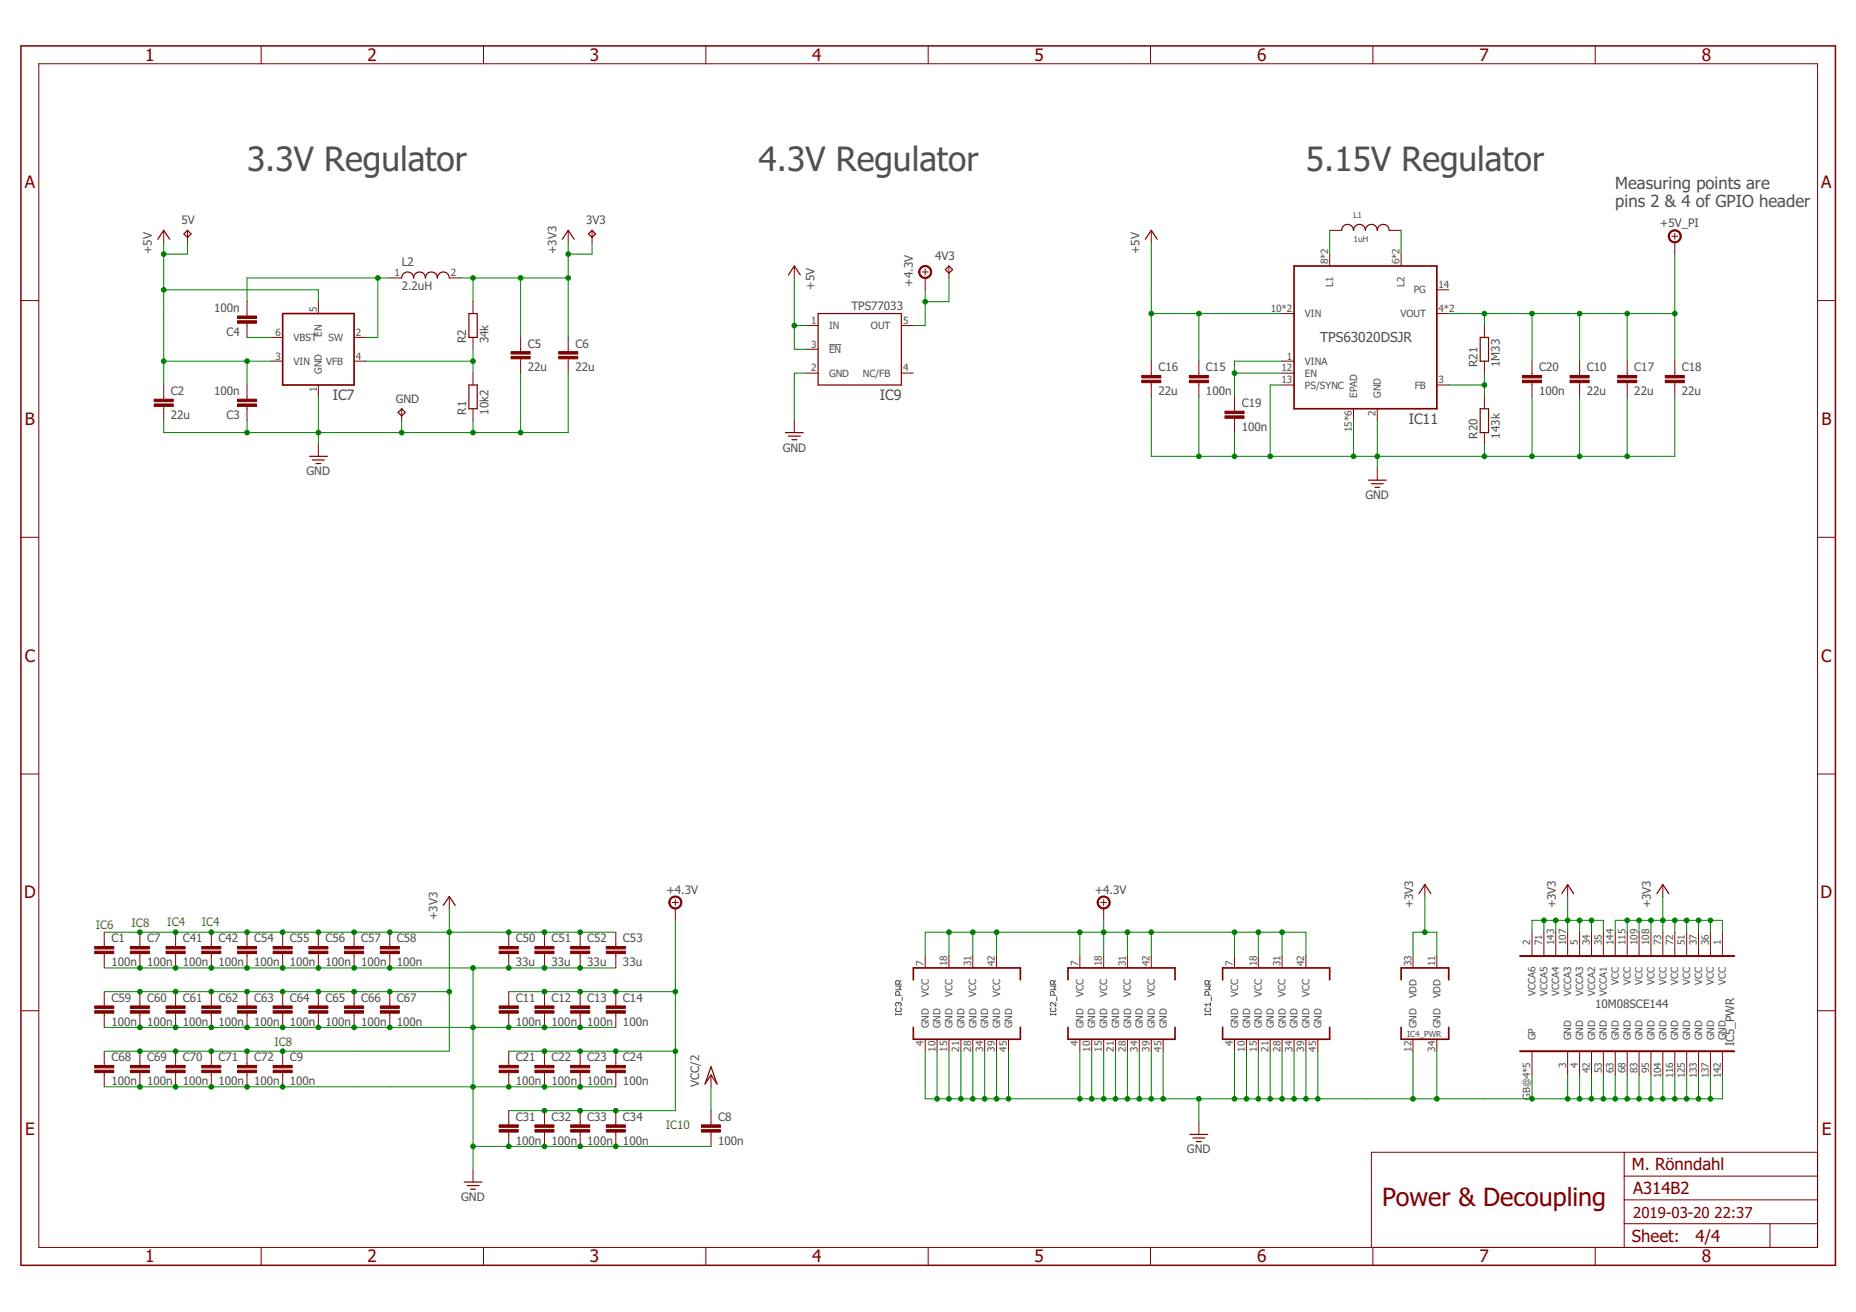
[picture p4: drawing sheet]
<svg xmlns="http://www.w3.org/2000/svg" width="420mm" height="297mm" viewBox="0 0 420 297" stroke-linecap="round" stroke-linejoin="round" font-family="sans-serif">
<defs><g id="words">
<g font-size="7.6" fill="#505050">
<text x="55.9" y="38.7">3.3V Regulator</text>
<text x="171.7" y="38.7">4.3V Regulator</text>
<text x="295.6" y="38.7">5.15V Regulator</text>
</g>
<text font-size="5.7" fill="#800000" x="312.9" y="273">Power &amp; Decoupling</text>
<g font-size="3.9" fill="#800000">
<text x="32.9" y="13.8">1</text>
<text x="83.2" y="13.8">2</text>
<text x="133.6" y="13.8">3</text>
<text x="183.9" y="13.8">4</text>
<text x="234.2" y="13.8">5</text>
<text x="284.6" y="13.8">6</text>
<text x="334.9" y="13.8">7</text>
<text x="385.2" y="13.8">8</text>
<text x="5.6" y="42.6">A</text>
<text x="412.3" y="42.6">A</text>
<text x="5.6" y="96.2">B</text>
<text x="412.3" y="96.2">B</text>
<text x="5.6" y="149.8">C</text>
<text x="412.3" y="149.8">C</text>
<text x="5.4" y="203.4">D</text>
<text x="412.2" y="203.4">D</text>
<text x="5.7" y="257">E</text>
<text x="412.4" y="257">E</text>
<text x="32.9" y="285.8">1</text>
<text x="83.2" y="285.8">2</text>
<text x="133.6" y="285.8">3</text>
<text x="183.9" y="285.8">4</text>
<text x="234.2" y="285.8">5</text>
<text x="284.6" y="285.8">6</text>
<text x="334.9" y="285.8">7</text>
<text x="385.2" y="285.8">8</text>
</g>
<g font-size="3.8" fill="#505050">
<text x="365.7" y="42.7">Measuring points are</text>
<text x="365.7" y="46.8">pins 2 &amp; 4 of GPIO header</text>
</g>
<g font-size="3.8" fill="#800000">
<text x="369.4" y="264.9">M. Rönndahl</text>
<text x="369.7" y="270.3">A314B2</text>
<text x="369.4" y="281.2">Sheet:</text>
<text x="383.8" y="281.1">4/4</text>
</g>
<g font-size="3.4" fill="#800000">
<text x="369.7" y="275.7">2019-03-20</text>
<text x="388.1" y="275.7">22:37</text>
</g>
<g font-size="3.3" fill="#505050">
<text x="75.3" y="90.7">IC7</text>
<text x="199.2" y="90.7">IC9</text>
<text x="318.9" y="96.1">IC11</text>
</g>
<text font-size="3.1" fill="#505050" x="298.8" y="77.5">TPS63020DSJR</text>
<g font-size="2.6" fill="#505050">
<text x="41.1" y="50.8">5V</text>
<text x="132.7" y="50.8">3V3</text>
<text x="375.8" y="51.5">+5V_PI</text>
<text x="34.4" y="57.5" transform="rotate(-90 34.4 57.5)">+5V</text>
<text x="125.9" y="57.5" transform="rotate(-90 125.9 57.5)">+3V3</text>
<text x="211.7" y="58.9">4V3</text>
<text x="257.9" y="57.5" transform="rotate(-90 257.9 57.5)">+5V</text>
<text x="90.9" y="65.6">2.2uH</text>
<text x="90.9" y="60.2">L2</text>
<text x="184.4" y="65.6" transform="rotate(-90 184.4 65.6)">+5V</text>
<text x="206.6" y="64.9" transform="rotate(-90 206.6 64.9)">+4.3V</text>
<text x="48.5" y="70.6">100n</text>
<text x="192.7" y="70.2">TPS77033</text>
<text x="51.3" y="76">C4</text>
<text x="105.5" y="77.7" transform="rotate(-90 105.5 77.7)">R2</text>
<text x="110.6" y="77.7" transform="rotate(-90 110.6 77.7)">34k</text>
<text x="119.5" y="78.7">C5</text>
<text x="130.3" y="78.7">C6</text>
<text x="334.4" y="83.1" transform="rotate(-90 334.4 83.1)">R21</text>
<text x="339.5" y="83.1" transform="rotate(-90 339.5 83.1)">1M33</text>
<text x="38.7" y="89.5">C2</text>
<text x="48.5" y="89.5">100n</text>
<text x="119.5" y="84.1">22u</text>
<text x="130.3" y="84.1">22u</text>
<text x="262.2" y="89.5">22u</text>
<text x="262.2" y="84.1">C16</text>
<text x="273" y="89.5">100n</text>
<text x="273" y="84.1">C15</text>
<text x="348.4" y="89.5">100n</text>
<text x="348.4" y="84.1">C20</text>
<text x="359.2" y="89.5">22u</text>
<text x="359.2" y="84.1">C10</text>
<text x="370" y="89.5">22u</text>
<text x="370" y="84.1">C17</text>
<text x="380.7" y="89.5">22u</text>
<text x="380.7" y="84.1">C18</text>
<text x="38.7" y="94.8">22u</text>
<text x="51.3" y="94.8">C3</text>
<text x="89.6" y="91.2">GND</text>
<text x="105.5" y="93.9" transform="rotate(-90 105.5 93.9)">R1</text>
<text x="110.6" y="93.9" transform="rotate(-90 110.6 93.9)">10k2</text>
<text x="281.1" y="92.1">C19</text>
<text x="281.1" y="97.5">100n</text>
<text x="334.4" y="99.3" transform="rotate(-90 334.4 99.3)">R20</text>
<text x="339.5" y="99.3" transform="rotate(-90 339.5 99.3)">143k</text>
<text x="69.4" y="107.6">GND</text>
<text x="177.2" y="102.2">GND</text>
<text x="309.1" y="113">GND</text>
<text x="150.9" y="202.3">+4.3V</text>
<text x="247.8" y="202.3">+4.3V</text>
<text x="99" y="208.4" transform="rotate(-90 99 208.4)">+3V3</text>
<text x="319.9" y="205.7" transform="rotate(-90 319.9 205.7)">+3V3</text>
<text x="352.2" y="205.7" transform="rotate(-90 352.2 205.7)">+3V3</text>
<text x="373.7" y="205.7" transform="rotate(-90 373.7 205.7)">+3V3</text>
<text x="25.2" y="213.3">C1</text>
<text x="33.3" y="213.3">C7</text>
<text x="41.4" y="213.3">C41</text>
<text x="49.5" y="213.3">C42</text>
<text x="57.5" y="213.3">C54</text>
<text x="65.6" y="213.3">C55</text>
<text x="73.7" y="213.3">C56</text>
<text x="81.8" y="213.3">C57</text>
<text x="89.9" y="213.3">C58</text>
<text x="116.8" y="213.3">C50</text>
<text x="124.9" y="213.3">C51</text>
<text x="132.9" y="213.3">C52</text>
<text x="141" y="213.3">C53</text>
<text x="25.2" y="218.7">100n</text>
<text x="33.3" y="218.7">100n</text>
<text x="41.4" y="218.7">100n</text>
<text x="49.5" y="218.7">100n</text>
<text x="57.5" y="218.7">100n</text>
<text x="65.6" y="218.7">100n</text>
<text x="73.7" y="218.7">100n</text>
<text x="81.8" y="218.7">100n</text>
<text x="89.9" y="218.7">100n</text>
<text x="116.8" y="218.7">33u</text>
<text x="124.9" y="218.7">33u</text>
<text x="132.9" y="218.7">33u</text>
<text x="141" y="218.7">33u</text>
<text x="25.2" y="226.8">C59</text>
<text x="33.3" y="226.8">C60</text>
<text x="41.4" y="226.8">C61</text>
<text x="49.5" y="226.8">C62</text>
<text x="57.5" y="226.8">C63</text>
<text x="65.6" y="226.8">C64</text>
<text x="73.7" y="226.8">C65</text>
<text x="81.8" y="226.8">C66</text>
<text x="89.9" y="226.8">C67</text>
<text x="116.8" y="226.8">C11</text>
<text x="124.9" y="226.8">C12</text>
<text x="132.9" y="226.8">C13</text>
<text x="141" y="226.8">C14</text>
<text x="25.2" y="232.2">100n</text>
<text x="33.3" y="232.2">100n</text>
<text x="41.4" y="232.2">100n</text>
<text x="49.5" y="232.2">100n</text>
<text x="57.5" y="232.2">100n</text>
<text x="65.6" y="232.2">100n</text>
<text x="73.7" y="232.2">100n</text>
<text x="81.8" y="232.2">100n</text>
<text x="89.9" y="232.2">100n</text>
<text x="116.8" y="232.2">100n</text>
<text x="124.9" y="232.2">100n</text>
<text x="132.9" y="232.2">100n</text>
<text x="141" y="232.2">100n</text>
<text x="361.1" y="228.3">10M08SCE144</text>
<text x="392.6" y="236.9" transform="rotate(-90 392.6 236.9)">IC5_PWR</text>
<text x="25.2" y="245.7">100n</text>
<text x="25.2" y="240.3">C68</text>
<text x="33.3" y="245.7">100n</text>
<text x="33.3" y="240.3">C69</text>
<text x="41.4" y="245.7">100n</text>
<text x="41.4" y="240.3">C70</text>
<text x="49.5" y="245.7">100n</text>
<text x="49.5" y="240.3">C71</text>
<text x="57.5" y="245.7">100n</text>
<text x="57.5" y="240.3">C72</text>
<text x="65.6" y="245.7">100n</text>
<text x="65.6" y="240.3">C9</text>
<text x="116.8" y="245.7">100n</text>
<text x="116.8" y="240.3">C21</text>
<text x="124.9" y="245.7">100n</text>
<text x="124.9" y="240.3">C22</text>
<text x="132.9" y="245.7">100n</text>
<text x="132.9" y="240.3">C23</text>
<text x="141" y="245.7">100n</text>
<text x="141" y="240.3">C24</text>
<text x="158.3" y="246.1" transform="rotate(-90 158.3 246.1)">VCC/2</text>
<text x="116.8" y="253.7">C31</text>
<text x="124.9" y="253.7">C32</text>
<text x="132.9" y="253.7">C33</text>
<text x="141" y="253.7">C34</text>
<text x="162.6" y="253.7">C8</text>
<text x="116.8" y="259.1">100n</text>
<text x="124.9" y="259.1">100n</text>
<text x="132.9" y="259.1">100n</text>
<text x="141" y="259.1">100n</text>
<text x="162.6" y="259.1">100n</text>
<text x="268.7" y="261.2">GND</text>
<text x="104.4" y="271.9">GND</text>
</g>
<g font-size="2.6" fill="#808000">
<text x="29.8" y="210">IC8</text>
<text x="37.9" y="209.7">IC4</text>
<text x="45.7" y="209.7">IC4</text>
<text x="21.7" y="210.2">IC6</text>
<text x="62.1" y="236.9">IC8</text>
<text x="150.7" y="255.5">IC10</text>
</g>
<g font-size="2.3" fill="#505050">
<text x="300.6" y="59.9" transform="rotate(-90 300.6 59.9)">8*2</text>
<text x="316.8" y="59.9" transform="rotate(-90 316.8 59.9)">6*2</text>
<text x="89.3" y="62.5">1</text>
<text x="102.1" y="62.5">2</text>
<text x="301.8" y="65.1" transform="rotate(-90 301.8 65.1)">L1</text>
<text x="318" y="65.1" transform="rotate(-90 318 65.1)">L2</text>
<text x="325.6" y="65.2">14</text>
<text x="71.7" y="70.6" transform="rotate(-90 71.7 70.6)">5</text>
<text x="287.7" y="70.6">10*2</text>
<text x="295.4" y="71.8">VIN</text>
<text x="317" y="71.8">VOUT</text>
<text x="320" y="66.4">PG</text>
<text x="325.6" y="70.6">4*2</text>
<text x="62.4" y="76">6</text>
<text x="66.5" y="77.2">VBST</text>
<text x="72.9" y="76.3" transform="rotate(-90 72.9 76.3)">EN</text>
<text x="74.4" y="77.2">SW</text>
<text x="80.5" y="76">2</text>
<text x="183.6" y="73.3">1</text>
<text x="187.7" y="74.5">IN</text>
<text x="197.2" y="74.5">OUT</text>
<text x="204.4" y="73.3">5</text>
<text x="62.4" y="81.4">3</text>
<text x="66.5" y="82.6">VIN</text>
<text x="73.8" y="82.6">VFB</text>
<text x="80.5" y="81.4">4</text>
<text x="183.6" y="78.7">3</text>
<text x="187.7" y="79.9">EN</text>
<text x="291.3" y="81.4">1</text>
<text x="295.4" y="82.6">VINA</text>
<text x="71.7" y="88.8" transform="rotate(-90 71.7 88.8)">1</text>
<text x="72.9" y="84.7" transform="rotate(-90 72.9 84.7)">GND</text>
<text x="183.6" y="84.1">2</text>
<text x="187.7" y="85.3">GND</text>
<text x="195.3" y="85.3">NC/FB</text>
<text x="204.4" y="84.1">4</text>
<text x="290.1" y="84.1">12</text>
<text x="290.1" y="86.8">13</text>
<text x="295.4" y="85.3">EN</text>
<text x="295.4" y="88">PS/SYNC</text>
<text x="320.3" y="88">FB</text>
<text x="325.6" y="86.8">3</text>
<text x="307.2" y="90.1" transform="rotate(-90 307.2 90.1)">EPAD</text>
<text x="311.4" y="94.2" transform="rotate(-90 311.4 94.2)">2</text>
<text x="312.6" y="90.1" transform="rotate(-90 312.6 90.1)">GND</text>
<text x="306" y="97.8" transform="rotate(-90 306 97.8)">15*6</text>
<text x="346.4" y="214" transform="rotate(-90 346.4 214)">2</text>
<text x="349.1" y="214" transform="rotate(-90 349.1 214)">71</text>
<text x="351.8" y="214" transform="rotate(-90 351.8 214)">143</text>
<text x="354.5" y="214" transform="rotate(-90 354.5 214)">107</text>
<text x="357.2" y="214" transform="rotate(-90 357.2 214)">5</text>
<text x="359.9" y="214" transform="rotate(-90 359.9 214)">34</text>
<text x="362.6" y="214" transform="rotate(-90 362.6 214)">35</text>
<text x="365.3" y="214" transform="rotate(-90 365.3 214)">144</text>
<text x="368" y="214" transform="rotate(-90 368 214)">115</text>
<text x="370.7" y="214" transform="rotate(-90 370.7 214)">109</text>
<text x="373.4" y="214" transform="rotate(-90 373.4 214)">108</text>
<text x="376.1" y="214" transform="rotate(-90 376.1 214)">73</text>
<text x="378.8" y="214" transform="rotate(-90 378.8 214)">72</text>
<text x="381.4" y="214" transform="rotate(-90 381.4 214)">51</text>
<text x="384.1" y="214" transform="rotate(-90 384.1 214)">37</text>
<text x="386.8" y="214" transform="rotate(-90 386.8 214)">36</text>
<text x="389.5" y="214" transform="rotate(-90 389.5 214)">1</text>
<text x="209.1" y="218.8" transform="rotate(-90 209.1 218.8)">7</text>
<text x="214.5" y="218.8" transform="rotate(-90 214.5 218.8)">18</text>
<text x="219.8" y="218.8" transform="rotate(-90 219.8 218.8)">31</text>
<text x="225.2" y="218.8" transform="rotate(-90 225.2 218.8)">42</text>
<text x="244.1" y="218.8" transform="rotate(-90 244.1 218.8)">7</text>
<text x="249.5" y="218.8" transform="rotate(-90 249.5 218.8)">18</text>
<text x="254.9" y="218.8" transform="rotate(-90 254.9 218.8)">31</text>
<text x="260.2" y="218.8" transform="rotate(-90 260.2 218.8)">42</text>
<text x="279.1" y="218.8" transform="rotate(-90 279.1 218.8)">7</text>
<text x="284.5" y="218.8" transform="rotate(-90 284.5 218.8)">18</text>
<text x="289.9" y="218.8" transform="rotate(-90 289.9 218.8)">31</text>
<text x="295.3" y="218.8" transform="rotate(-90 295.3 218.8)">42</text>
<text x="319.5" y="218.8" transform="rotate(-90 319.5 218.8)">33</text>
<text x="324.9" y="218.8" transform="rotate(-90 324.9 218.8)">11</text>
<text x="210.2" y="225.7" transform="rotate(-90 210.2 225.7)">VCC</text>
<text x="215.6" y="225.7" transform="rotate(-90 215.6 225.7)">VCC</text>
<text x="221" y="225.7" transform="rotate(-90 221 225.7)">VCC</text>
<text x="226.4" y="225.7" transform="rotate(-90 226.4 225.7)">VCC</text>
<text x="245.3" y="225.7" transform="rotate(-90 245.3 225.7)">VCC</text>
<text x="250.6" y="225.7" transform="rotate(-90 250.6 225.7)">VCC</text>
<text x="256" y="225.7" transform="rotate(-90 256 225.7)">VCC</text>
<text x="261.4" y="225.7" transform="rotate(-90 261.4 225.7)">VCC</text>
<text x="280.3" y="225.7" transform="rotate(-90 280.3 225.7)">VCC</text>
<text x="285.7" y="225.7" transform="rotate(-90 285.7 225.7)">VCC</text>
<text x="291" y="225.7" transform="rotate(-90 291 225.7)">VCC</text>
<text x="296.4" y="225.7" transform="rotate(-90 296.4 225.7)">VCC</text>
<text x="320.7" y="226.1" transform="rotate(-90 320.7 226.1)">VDD</text>
<text x="326.1" y="226.1" transform="rotate(-90 326.1 226.1)">VDD</text>
<text x="347.6" y="225.6" transform="rotate(-90 347.6 225.6)">VCCA6</text>
<text x="350.3" y="225.6" transform="rotate(-90 350.3 225.6)">VCCA5</text>
<text x="353" y="225.6" transform="rotate(-90 353 225.6)">VCCA4</text>
<text x="355.7" y="225.6" transform="rotate(-90 355.7 225.6)">VCCA3</text>
<text x="358.4" y="225.6" transform="rotate(-90 358.4 225.6)">VCCA3</text>
<text x="361.1" y="225.6" transform="rotate(-90 361.1 225.6)">VCCA2</text>
<text x="363.8" y="225.6" transform="rotate(-90 363.8 225.6)">VCCA1</text>
<text x="366.5" y="223" transform="rotate(-90 366.5 223)">VCC</text>
<text x="369.2" y="223" transform="rotate(-90 369.2 223)">VCC</text>
<text x="371.9" y="223" transform="rotate(-90 371.9 223)">VCC</text>
<text x="374.5" y="223" transform="rotate(-90 374.5 223)">VCC</text>
<text x="377.2" y="223" transform="rotate(-90 377.2 223)">VCC</text>
<text x="379.9" y="223" transform="rotate(-90 379.9 223)">VCC</text>
<text x="382.6" y="223" transform="rotate(-90 382.6 223)">VCC</text>
<text x="385.3" y="223" transform="rotate(-90 385.3 223)">VCC</text>
<text x="388" y="223" transform="rotate(-90 388 223)">VCC</text>
<text x="390.7" y="223" transform="rotate(-90 390.7 223)">VCC</text>
<text x="210.3" y="232.8" transform="rotate(-90 210.3 232.8)">GND</text>
<text x="212.9" y="232.8" transform="rotate(-90 212.9 232.8)">GND</text>
<text x="215.6" y="232.8" transform="rotate(-90 215.6 232.8)">GND</text>
<text x="218.3" y="232.8" transform="rotate(-90 218.3 232.8)">GND</text>
<text x="221" y="232.8" transform="rotate(-90 221 232.8)">GND</text>
<text x="223.7" y="232.8" transform="rotate(-90 223.7 232.8)">GND</text>
<text x="226.4" y="232.8" transform="rotate(-90 226.4 232.8)">GND</text>
<text x="229.1" y="232.8" transform="rotate(-90 229.1 232.8)">GND</text>
<text x="245.3" y="232.8" transform="rotate(-90 245.3 232.8)">GND</text>
<text x="248" y="232.8" transform="rotate(-90 248 232.8)">GND</text>
<text x="250.7" y="232.8" transform="rotate(-90 250.7 232.8)">GND</text>
<text x="253.3" y="232.8" transform="rotate(-90 253.3 232.8)">GND</text>
<text x="256" y="232.8" transform="rotate(-90 256 232.8)">GND</text>
<text x="258.7" y="232.8" transform="rotate(-90 258.7 232.8)">GND</text>
<text x="261.4" y="232.8" transform="rotate(-90 261.4 232.8)">GND</text>
<text x="264.1" y="232.8" transform="rotate(-90 264.1 232.8)">GND</text>
<text x="280.3" y="232.8" transform="rotate(-90 280.3 232.8)">GND</text>
<text x="283" y="232.8" transform="rotate(-90 283 232.8)">GND</text>
<text x="285.7" y="232.8" transform="rotate(-90 285.7 232.8)">GND</text>
<text x="288.4" y="232.8" transform="rotate(-90 288.4 232.8)">GND</text>
<text x="291.1" y="232.8" transform="rotate(-90 291.1 232.8)">GND</text>
<text x="293.7" y="232.8" transform="rotate(-90 293.7 232.8)">GND</text>
<text x="296.4" y="232.8" transform="rotate(-90 296.4 232.8)">GND</text>
<text x="299.1" y="232.8" transform="rotate(-90 299.1 232.8)">GND</text>
<text x="320.7" y="232.8" transform="rotate(-90 320.7 232.8)">GND</text>
<text x="326.1" y="232.8" transform="rotate(-90 326.1 232.8)">GND</text>
<text x="209.1" y="236.9" transform="rotate(-90 209.1 236.9)">4</text>
<text x="211.8" y="238.1" transform="rotate(-90 211.8 238.1)">10</text>
<text x="214.5" y="238.1" transform="rotate(-90 214.5 238.1)">15</text>
<text x="217.1" y="238.1" transform="rotate(-90 217.1 238.1)">21</text>
<text x="219.8" y="238.1" transform="rotate(-90 219.8 238.1)">28</text>
<text x="222.5" y="238.1" transform="rotate(-90 222.5 238.1)">34</text>
<text x="225.2" y="238.1" transform="rotate(-90 225.2 238.1)">39</text>
<text x="227.9" y="238.1" transform="rotate(-90 227.9 238.1)">45</text>
<text x="244.1" y="236.9" transform="rotate(-90 244.1 236.9)">4</text>
<text x="246.8" y="238.1" transform="rotate(-90 246.8 238.1)">10</text>
<text x="249.5" y="238.1" transform="rotate(-90 249.5 238.1)">15</text>
<text x="252.2" y="238.1" transform="rotate(-90 252.2 238.1)">21</text>
<text x="254.9" y="238.1" transform="rotate(-90 254.9 238.1)">28</text>
<text x="257.5" y="238.1" transform="rotate(-90 257.5 238.1)">34</text>
<text x="260.2" y="238.1" transform="rotate(-90 260.2 238.1)">39</text>
<text x="262.9" y="238.1" transform="rotate(-90 262.9 238.1)">45</text>
<text x="279.1" y="236.9" transform="rotate(-90 279.1 236.9)">4</text>
<text x="281.8" y="238.1" transform="rotate(-90 281.8 238.1)">10</text>
<text x="284.5" y="238.1" transform="rotate(-90 284.5 238.1)">15</text>
<text x="287.2" y="238.1" transform="rotate(-90 287.2 238.1)">21</text>
<text x="289.9" y="238.1" transform="rotate(-90 289.9 238.1)">28</text>
<text x="292.6" y="238.1" transform="rotate(-90 292.6 238.1)">34</text>
<text x="295.3" y="238.1" transform="rotate(-90 295.3 238.1)">39</text>
<text x="297.9" y="238.1" transform="rotate(-90 297.9 238.1)">45</text>
<text x="319.5" y="238.1" transform="rotate(-90 319.5 238.1)">12</text>
<text x="324.9" y="238.1" transform="rotate(-90 324.9 238.1)">34</text>
<text x="347.6" y="235.5" transform="rotate(-90 347.6 235.5)">GP</text>
<text x="355.7" y="235.5" transform="rotate(-90 355.7 235.5)">GND</text>
<text x="358.4" y="235.5" transform="rotate(-90 358.4 235.5)">GND</text>
<text x="361.1" y="235.5" transform="rotate(-90 361.1 235.5)">GND</text>
<text x="363.8" y="235.5" transform="rotate(-90 363.8 235.5)">GND</text>
<text x="366.5" y="235.5" transform="rotate(-90 366.5 235.5)">GND</text>
<text x="369.2" y="235.5" transform="rotate(-90 369.2 235.5)">GND</text>
<text x="371.9" y="235.5" transform="rotate(-90 371.9 235.5)">GND</text>
<text x="374.6" y="235.5" transform="rotate(-90 374.6 235.5)">GND</text>
<text x="377.2" y="235.5" transform="rotate(-90 377.2 235.5)">GND</text>
<text x="379.9" y="235.5" transform="rotate(-90 379.9 235.5)">GND</text>
<text x="382.6" y="235.5" transform="rotate(-90 382.6 235.5)">GND</text>
<text x="385.3" y="235.5" transform="rotate(-90 385.3 235.5)">GND</text>
<text x="388" y="235.5" transform="rotate(-90 388 235.5)">GND</text>
<text x="390.7" y="235.5" transform="rotate(-90 390.7 235.5)">GND</text>
<text x="354.5" y="241.7" transform="rotate(-90 354.5 241.7)">3</text>
<text x="357.2" y="241.7" transform="rotate(-90 357.2 241.7)">4</text>
<text x="359.9" y="242.9" transform="rotate(-90 359.9 242.9)">42</text>
<text x="362.6" y="242.9" transform="rotate(-90 362.6 242.9)">53</text>
<text x="365.3" y="242.9" transform="rotate(-90 365.3 242.9)">63</text>
<text x="368" y="242.9" transform="rotate(-90 368 242.9)">68</text>
<text x="370.7" y="242.9" transform="rotate(-90 370.7 242.9)">83</text>
<text x="373.4" y="242.9" transform="rotate(-90 373.4 242.9)">95</text>
<text x="376.1" y="244.2" transform="rotate(-90 376.1 244.2)">104</text>
<text x="378.8" y="244.2" transform="rotate(-90 378.8 244.2)">116</text>
<text x="381.4" y="244.2" transform="rotate(-90 381.4 244.2)">125</text>
<text x="384.1" y="244.2" transform="rotate(-90 384.1 244.2)">133</text>
<text x="386.8" y="244.2" transform="rotate(-90 386.8 244.2)">137</text>
<text x="389.5" y="244.2" transform="rotate(-90 389.5 244.2)">142</text>
<text x="346.4" y="249" transform="rotate(-90 346.4 249)">GB@4*5</text>
</g>
<g font-size="1.9" fill="#505050">
<text x="306.4" y="49.5">L1</text>
<text x="306.4" y="54.8">1uH</text>
<text x="318.5" y="234.8">IC4_PWR</text>
</g>
</g></defs>
<g fill="none" stroke="#505050" stroke-width=".23">
<path d="M187.7 78h2.8M202.8 229.7h1.2M202.8 223.2h1.2l-.4 .4 .4 .5h-1.2M202.8 229.4v.4M203 228.2l-.2 .2v.4l.2 .2h.8l.2-.2v-.4l-.2-.2M203.4 227.2l-.2-.2-.4 .2v.4l.2 .2M203.4 227.2l.2-.2 .4 .2v.4l-.2 .2M203.4 227.2v.2M203.6 225.3v-.6l-.2-.2h-.4l-.2 .2v.6h1.2M203.6 222.8v-.6l-.2-.2h-.4l-.2 .2v.6h1.2M204 229.4v.4M204 222l-.4 .4"/>
<path d="M204.2 225.7v.8M237.8 229.7h1.2M237.8 223.2h1.2l-.4 .4 .4 .5h-1.2M237.8 229.4v.4M238 228.2l-.2 .2v.4l.2 .2h.8l.2-.2v-.4l-.2-.2M238.6 225.3v-.6l-.2-.2h-.4l-.2 .2v.6h1.2M238.6 222.8v-.6l-.2-.2h-.4l-.2 .2v.6h1.2M239 227v.8l-.8-.8-.4 .2v.4l.2 .2M239 229.4v.4M239 222l-.4 .4M239.2 225.7v.8M272.8 229.7h1.2"/>
<path d="M272.8 229.4v.4M272.8 223.2h1.2l-.4 .4 .4 .5h-1.2M273 228.2l-.2 .2v.4l.2 .2h.8l.2-.2v-.4l-.2-.2M273.6 222.8v-.6l-.2-.2h-.4l-.2 .2v.6h1.2M273.6 225.3v-.6l-.2-.2h-.4l-.2 .2v.6h1.2M274 227v.8M274 229.4v.4M274 227.4h-1.2l.4 .4M274 222l-.4 .4M274.2 225.7v.8"/>
</g>
<g fill="none" stroke="#800000" stroke-width=".28">
<path d="M35.7 54.2l1.4-2 1.3 2M41.6 53l.8-.8 .9 .8-.9 .8zM127.3 54.2l1.3-2 1.4 2M133.2 53l.8-.8 .8 .8-.8 .8zM259.3 54.2l1.3-2 1.4 2M303.7 52.2a1.34 1.34 0 0 1 1.4-1.4 1.34 1.34 0 0 1 1.3 1.4 1.34 1.34 0 0 1 1.4-1.4 1.34 1.34 0 0 1 1.3 1.4 1.34 1.34 0 0 1 1.3-1.4 1.34 1.34 0 0 1 1.4 1.4 1.35 1.35 0 0 1 1.3-1.4 1.35 1.35 0 0 1 1.4 1.4M90.9 62.9a1.34 1.34 0 0 1 1.4-1.3 1.34 1.34 0 0 1 1.3 1.3 1.34 1.34 0 0 1 1.4-1.3 1.34 1.34 0 0 1 1.3 1.3 1.35 1.35 0 0 1 1.4-1.3 1.35 1.35 0 0 1 1.3 1.3 1.34 1.34 0 0 1 1.4-1.3 1.34 1.34 0 0 1 1.3 1.3M106.2 71h1.8v5.4h-1.8zM178.5 62.3l1.3-2.1 1.4 2.1M185.2 71h18.8v16.2h-18.8zM214.8 60.2l.8 .8-.8 .8-.8-.8zM335.1 76.4h1.9v5.4h-1.9z"/>
<path d="M90.9 92.5l.8 .9-.8 .8-.8-.8zM106.2 87.2h1.8v5.3h-1.8zM177.8 97.9h4M178.5 98.7h2.7M179.3 99.5h1.1M335.1 92.5h1.9v5.4h-1.9zM70.1 103.3h4M70.7 104.1h2.7M71.5 104.9h1.1M309.8 108.7h4M310.5 109.5h2.6M311.3 110.3h1"/>
<path d="M100.4 205l1.3-2 1.4 2M321.2 202.3l1.4-2 1.3 2M353.5 202.3l1.4-2 1.3 2M375.1 202.3l1.3-2 1.4 2M161 241.5l1.3 3.9-1.3-2-1.4 2zM269.4 256.8h4M270 257.6h2.7M270.8 258.5h1.1M105.1 267.6h4M105.7 268.4h2.7M106.6 269.2h1"/>
</g>
<g fill="none" stroke="#800000" stroke-width=".23">
<path d="M8.8 14.4h402.7v268h-402.7zM59.1 10.4v4M109.5 10.4v4M159.8 10.4v4M210.1 10.4v4M260.5 10.4v4M310.8 10.4v4M361.1 10.4v4M37.1 52.2v2.6M42.4 52.2v2.6M128.6 52.2v2.6M134 52.2v2.6"/>
<path d="M260.6 52.2v2.6M301 52.2h2.7M301 57.5v2.7M314.5 52.2h2.7M317.2 57.5v2.7M378.5 53.5h1.3M379.1 52.8v1.4M379.1 54.8v2.7M4.7 68.1h4.1M55.9 68.3v3.2M55.9 73.2v3.2M61.3 76.4h2.7"/>
<path d="M72.1 68.3v2.7M80.2 76.4h2.6M88.2 62.9h2.7M101.7 62.9h2.7M107.1 68.3v2.7M107.1 76.4v2.7M117.9 76.4v3.2M128.6 76.4v3.2M179.8 60.2v2.7M182.5 73.7h2.7M182.5 79.1h2.7M204 73.7h2.8"/>
<path d="M208.8 61.6h1.3M209.4 60.9v1.4M209.4 62.9v2.7M214.8 60.2v2.7M290.2 71h2.7M325.3 71h2.7M325.3 65.6h2.7M336 73.7v2.7M411.5 68.1h4M37.1 87.2v3.2M37.1 92v3.2M55.9 87.2v3.2"/>
<path d="M55.9 92v3.2M61.3 81.8h2.7M72.1 87.2v2.7M80.2 81.8h2.6M90.9 92.5v2.7M107.1 84.5v2.7M107.1 92.5v2.7M117.9 81.2v3.3M128.6 81.2v3.3M179.8 95.2v2.7M182.5 84.5h2.7M204 84.5h2.8"/>
<path d="M260.6 81.8v3.2M260.6 86.6v3.3M271.4 81.8v3.2M271.4 86.6v3.3M279.5 89.9v3.2M279.5 94.7v3.2M290.2 81.8h2.7M290.2 84.5h2.7M290.2 87.2h2.7M306.4 92.5v2.7M311.8 92.5v2.7M325.3 87.2h2.7"/>
<path d="M336 81.8v2.7M336 89.9v2.6M336 97.9v2.7M346.8 81.8v3.2M346.8 86.6v3.3M357.6 81.8v3.2M357.6 86.6v3.3M368.4 81.8v3.2M368.4 86.6v3.3M379.1 81.8v3.2M379.1 86.6v3.3M72.1 100.6v2.7"/>
<path d="M311.8 106v2.7M4.7 121.6h4.1M411.5 121.6h4M4.7 175.2h4.1M411.5 175.2h4M23.6 211.1v3.2M23.6 215.9v3.2M31.7 211.1v3.2M31.7 215.9v3.2M39.8 211.1v3.2M39.8 215.9v3.2M47.8 211.1v3.2"/>
<path d="M47.8 215.9v3.2M55.9 211.1v3.2M55.9 215.9v3.2M64 211.1v3.2M64 215.9v3.2M72.1 211.1v3.2M72.1 215.9v3.2M80.2 211.1v3.2M80.2 215.9v3.2M88.2 211.1v3.2M88.2 215.9v3.2M101.7 203v2.7"/>
<path d="M115.2 211.1v3.2M115.2 215.9v3.2M123.3 211.1v3.2M123.3 215.9v3.2M131.3 211.1v3.2M131.3 215.9v3.2M139.4 211.1v3.2M139.4 215.9v3.2M152.2 204.3h1.4M152.9 203.6v1.4M152.9 205.7v2.7M209.4 216.5v2.6"/>
<path d="M214.8 216.5v2.6M220.2 216.5v2.6M225.6 216.5v2.6M244.5 216.5v2.6M249.2 204.3h1.3M249.9 203.6v1.4M249.9 205.7v2.7M249.9 216.5v2.6M255.2 216.5v2.6M260.6 216.5v2.6M279.5 216.5v2.6M284.9 216.5v2.6"/>
<path d="M290.2 216.5v2.6M295.6 216.5v2.6M319.9 216.5v2.6M322.6 200.3v2.7M325.3 216.5v2.6M346.8 211.1v5.4M349.5 211.1v5.4M352.2 211.1v5.4M354.9 200.3v2.7M354.9 211.1v5.4M357.6 211.1v5.4M360.3 211.1v5.4"/>
<path d="M363 211.1v5.4M365.7 211.1v5.4M368.4 211.1v5.4M371.1 211.1v5.4M373.7 211.1v5.4M376.4 200.3v2.7M376.4 211.1v5.4M379.1 211.1v5.4M381.8 211.1v5.4M384.5 211.1v5.4M387.2 211.1v5.4M389.9 211.1v5.4"/>
<path d="M4.7 228.8h4.1M23.6 224.5v3.3M23.6 229.4v3.2M23.6 238v3.2M31.7 224.5v3.3M31.7 229.4v3.2M31.7 238v3.2M39.8 224.5v3.3M39.8 229.4v3.2M39.8 238v3.2M47.8 224.5v3.3M47.8 229.4v3.2"/>
<path d="M47.8 238v3.2M55.9 224.5v3.3M55.9 229.4v3.2M55.9 238v3.2M64 224.5v3.3M64 229.4v3.2M64 238v3.2M72.1 224.5v3.3M72.1 229.4v3.2M80.2 224.5v3.3M80.2 229.4v3.2M88.2 224.5v3.3"/>
<path d="M88.2 229.4v3.2M115.2 224.5v3.3M115.2 229.4v3.2M115.2 238v3.2M123.3 224.5v3.3M123.3 229.4v3.2M123.3 238v3.2M131.3 224.5v3.3M131.3 229.4v3.2M131.3 238v3.2M139.4 224.5v3.3M139.4 229.4v3.2"/>
<path d="M139.4 238v3.2M209.4 235.3v2.7M212.1 235.3v2.7M214.8 235.3v2.7M217.5 235.3v2.7M220.2 235.3v2.7M222.9 235.3v2.7M225.6 235.3v2.7M228.3 235.3v2.7M244.5 235.3v2.7M247.1 235.3v2.7M249.9 235.3v2.7"/>
<path d="M252.5 235.3v2.7M255.2 235.3v2.7M257.9 235.3v2.7M260.6 235.3v2.7M263.3 235.3v2.7M279.5 235.3v2.7M282.2 235.3v2.7M284.9 235.3v2.7M287.5 235.3v2.7M290.2 235.3v2.7M292.9 235.3v2.7M295.6 235.3v2.7"/>
<path d="M298.3 235.3v2.7M319.9 235.3v2.7M325.3 235.3v2.7M346.8 238v5.4M354.9 238v5.4M357.6 238v5.4M360.3 238v5.4M363 238v5.4M365.7 238v5.4M368.4 238v5.4M371.1 238v5.4M373.7 238v5.4"/>
<path d="M376.4 238v5.4M379.1 238v5.4M381.8 238v5.4M384.5 238v5.4M387.2 238v5.4M389.9 238v5.4M411.5 228.8h4M23.6 242.8v3.3M31.7 242.8v3.3M39.8 242.8v3.3M47.8 242.8v3.3M55.9 242.8v3.3"/>
<path d="M64 242.8v3.3M115.2 242.8v3.3M115.2 251.5v3.2M115.2 256.3v3.2M123.3 242.8v3.3M123.3 251.5v3.2M123.3 256.3v3.2M131.3 242.8v3.3M131.3 251.5v3.2M131.3 256.3v3.2M139.4 242.8v3.3M139.4 251.5v3.2"/>
<path d="M139.4 256.3v3.2M161 243.4v2.7M161 251.5v3.2M161 256.3v3.2M271.4 254.1v2.7M107.1 264.9v2.7M367.7 277.1h43.8M367.7 260.9v21.5M367.7 271.7h43.8M367.7 266.3h43.8M400.7 277.1v5.3M411.5 260.9h-101v21.5"/>
<path d="M59.1 282.4v4.1M109.5 282.4v4.1M159.8 282.4v4.1M210.1 282.4v4.1M260.5 282.4v4.1M310.8 282.4v4.1M361.1 282.4v4.1"/>
</g>
<g fill="#800000" stroke="#800000" stroke-width=".23">
<path d="M248.7 203.3a1.48 1.48 0 0 1 2.4 .2 1.48 1.48 0 0 1-.8 2.2 1.48 1.48 0 0 1-1.9-1.4h.2a1.21 1.21 0 0 1 1.7-1.1 1.21 1.21 0 0 1 .3 2 1.21 1.21 0 0 1-1.9-.6l-.1-.3h-.2z" fill-rule="evenodd"/>
<path d="M208.3 60.6a1.48 1.48 0 0 1 2.4 .2 1.48 1.48 0 0 1-.9 2.2 1.48 1.48 0 0 1-1.8-1.4h.2a1.22 1.22 0 0 1 1.8-1 1.22 1.22 0 0 1 .2 2 1.22 1.22 0 0 1-1.9-.7l-.1-.3h-.2z" fill-rule="evenodd"/>
<path d="M151.8 203.3a1.48 1.48 0 0 1 2.3 .2 1.48 1.48 0 0 1-.8 2.2 1.48 1.48 0 0 1-1.9-1.4h.3a1.21 1.21 0 0 1 1.7-1.1 1.21 1.21 0 0 1 .3 2 1.21 1.21 0 0 1-2-.6v-.3h-.3z" fill-rule="evenodd"/>
<path d="M378 52.5a1.48 1.48 0 0 1 2.4 .2 1.48 1.48 0 0 1-.8 2.2 1.48 1.48 0 0 1-1.9-1.4h.2a1.21 1.21 0 0 1 1.7-1.1 1.21 1.21 0 0 1 .3 2 1.21 1.21 0 0 1-1.9-.6l-.1-.3h-.2z" fill-rule="evenodd"/>
</g>
<path d="M64 71v5.4M64.1 71h16.1v16.2h-16.2v-10.7M292.9 60.2h32.4v32.3h-32.4zM206.8 221.8v-2.7h24.2v2.7M206.8 232.6v2.7h24.2v-2.7M241.8 221.8v-2.7h24.2v2.7M241.8 232.6v2.7h24.2v-2.7M276.8 221.8v-2.7h24.2v2.7M276.8 232.6v2.7h24.2v-2.7M317.2 221.8v-2.7h10.8v2.7M317.2 232.6v2.7h10.8v-2.7" fill="none" stroke="#800000" stroke-width=".38"/>
<g fill="#800000" stroke="#800000" stroke-width=".23">
<path d="M53.8 71.5h4.3v.6h-4.3z"/>
<path d="M53.8 72.6h4.3v.6h-4.3z"/>
<path d="M53.8 90.4h4.3v.5h-4.3z"/>
<path d="M53.8 91.5h4.3v.5h-4.3z"/>
<path d="M34.9 91.5h4.3v.5h-4.3z"/>
<path d="M34.9 90.4h4.3v.5h-4.3z"/>
<path d="M115.7 80.7h4.3v.5h-4.3z"/>
<path d="M115.7 79.6h4.3v.6h-4.3z"/>
<path d="M126.5 80.7h4.3v.5h-4.3z"/>
<path d="M126.5 79.6h4.3v.6h-4.3z"/>
<path d="M113 228.8h4.3v.6h-4.3z"/>
<path d="M113 227.8h4.3v.5h-4.3z"/>
<path d="M121.1 228.8h4.3v.6h-4.3z"/>
<path d="M121.1 227.8h4.3v.5h-4.3z"/>
<path d="M129.2 228.8h4.3v.6h-4.3z"/>
<path d="M129.2 227.8h4.3v.5h-4.3z"/>
<path d="M137.2 228.8h4.4v.6h-4.4z"/>
<path d="M137.2 227.8h4.4v.5h-4.4z"/>
<path d="M61.8 215.3h4.3v.6h-4.3z"/>
<path d="M61.8 214.3h4.3v.5h-4.3z"/>
<path d="M69.9 215.3h4.3v.6h-4.3z"/>
<path d="M69.9 214.3h4.3v.5h-4.3z"/>
<path d="M113 242.3h4.3v.5h-4.3z"/>
<path d="M113 241.2h4.3v.6h-4.3z"/>
<path d="M121.1 242.3h4.3v.5h-4.3z"/>
<path d="M121.1 241.2h4.3v.6h-4.3z"/>
<path d="M78 215.3h4.3v.6h-4.3z"/>
<path d="M78 214.3h4.3v.5h-4.3z"/>
<path d="M86.1 215.3h4.3v.6h-4.3z"/>
<path d="M86.1 214.3h4.3v.5h-4.3z"/>
<path d="M37.6 215.3h4.3v.6h-4.3z"/>
<path d="M37.6 214.3h4.3v.5h-4.3z"/>
<path d="M21.4 228.8h4.4v.6h-4.4z"/>
<path d="M21.4 227.8h4.4v.5h-4.4z"/>
<path d="M29.5 228.8h4.3v.6h-4.3z"/>
<path d="M29.5 227.8h4.3v.5h-4.3z"/>
<path d="M37.6 228.8h4.3v.6h-4.3z"/>
<path d="M37.6 227.8h4.3v.5h-4.3z"/>
<path d="M45.7 228.8h4.3v.6h-4.3z"/>
<path d="M45.7 227.8h4.3v.5h-4.3z"/>
<path d="M53.8 228.8h4.3v.6h-4.3z"/>
<path d="M53.8 227.8h4.3v.5h-4.3z"/>
<path d="M61.8 228.8h4.3v.6h-4.3z"/>
<path d="M61.8 227.8h4.3v.5h-4.3z"/>
<path d="M69.9 228.8h4.3v.6h-4.3z"/>
<path d="M69.9 227.8h4.3v.5h-4.3z"/>
<path d="M78 228.8h4.3v.6h-4.3z"/>
<path d="M78 227.8h4.3v.5h-4.3z"/>
<path d="M86.1 228.8h4.3v.6h-4.3z"/>
<path d="M86.1 227.8h4.3v.5h-4.3z"/>
<path d="M21.4 242.3h4.4v.5h-4.4z"/>
<path d="M21.4 241.2h4.4v.6h-4.4z"/>
<path d="M29.5 242.3h4.3v.5h-4.3z"/>
<path d="M29.5 241.2h4.3v.6h-4.3z"/>
<path d="M37.6 242.3h4.3v.5h-4.3z"/>
<path d="M37.6 241.2h4.3v.6h-4.3z"/>
<path d="M45.7 242.3h4.3v.5h-4.3z"/>
<path d="M45.7 241.2h4.3v.6h-4.3z"/>
<path d="M53.8 242.3h4.3v.5h-4.3z"/>
<path d="M53.8 241.2h4.3v.6h-4.3z"/>
<path d="M129.2 242.3h4.3v.5h-4.3z"/>
<path d="M129.2 241.2h4.3v.6h-4.3z"/>
<path d="M137.2 242.3h4.4v.5h-4.4z"/>
<path d="M137.2 241.2h4.4v.6h-4.4z"/>
<path d="M113 255.8h4.3v.5h-4.3z"/>
<path d="M113 254.7h4.3v.5h-4.3z"/>
<path d="M45.7 215.3h4.3v.6h-4.3z"/>
<path d="M45.7 214.3h4.3v.5h-4.3z"/>
<path d="M53.8 215.3h4.3v.6h-4.3z"/>
<path d="M53.8 214.3h4.3v.5h-4.3z"/>
<path d="M113 215.3h4.3v.6h-4.3z"/>
<path d="M113 214.3h4.3v.5h-4.3z"/>
<path d="M121.1 215.3h4.3v.6h-4.3z"/>
<path d="M121.1 214.3h4.3v.5h-4.3z"/>
<path d="M129.2 215.3h4.3v.6h-4.3z"/>
<path d="M129.2 214.3h4.3v.5h-4.3z"/>
<path d="M137.2 215.3h4.4v.6h-4.4z"/>
<path d="M137.2 214.3h4.4v.5h-4.4z"/>
<path d="M121.1 255.8h4.3v.5h-4.3z"/>
<path d="M121.1 254.7h4.3v.5h-4.3z"/>
<path d="M129.2 255.8h4.3v.5h-4.3z"/>
<path d="M129.2 254.7h4.3v.5h-4.3z"/>
<path d="M137.2 255.8h4.4v.5h-4.4z"/>
<path d="M137.2 254.7h4.4v.5h-4.4z"/>
<path d="M21.4 215.3h4.4v.6h-4.4z"/>
<path d="M21.4 214.3h4.4v.5h-4.4z"/>
<path d="M29.5 215.3h4.3v.6h-4.3z"/>
<path d="M29.5 214.3h4.3v.5h-4.3z"/>
<path d="M158.8 255.8h4.3v.5h-4.3z"/>
<path d="M158.8 254.7h4.3v.5h-4.3z"/>
<path d="M61.8 242.3h4.3v.5h-4.3z"/>
<path d="M61.8 241.2h4.3v.6h-4.3z"/>
<path d="M269.2 85h4.4v.6h-4.4z"/>
<path d="M269.2 86.1h4.4v.5h-4.4z"/>
<path d="M258.5 86.1h4.3v.5h-4.3z"/>
<path d="M258.5 85h4.3v.6h-4.3z"/>
<path d="M355.4 86.1h4.3v.5h-4.3z"/>
<path d="M355.4 85h4.3v.6h-4.3z"/>
<path d="M366.2 86.1h4.3v.5h-4.3z"/>
<path d="M366.2 85h4.3v.6h-4.3z"/>
<path d="M377 86.1h4.3v.5h-4.3z"/>
<path d="M377 85h4.3v.6h-4.3z"/>
<path d="M277.3 93.1h4.3v.5h-4.3z"/>
<path d="M277.3 94.1h4.3v.6h-4.3z"/>
<path d="M344.7 85h4.3v.6h-4.3z"/>
<path d="M344.7 86.1h4.3v.5h-4.3z"/>
</g>
<path d="M344.1 216.5h48.5M344.1 238h48.5" fill="none" stroke="#800000" stroke-width=".44"/>
<path d="M4.7 10.4h410.8v276.1h-410.8z" fill="none" stroke="#800000" stroke-width=".34"/>
<g fill="none" stroke="#008000" stroke-width=".23">
<path d="M37.1 54.8v32.4M42.4 54.8v2.7h-5.3M128.6 54.8v21.6M134 54.8v2.7h-5.4M260.6 54.8v27M301 52.2v5.3M317.2 52.2v5.3M379.1 57.5v24.3M37.1 65.6h35v2.7M55.9 76.4h5.4M85.5 62.9v13.5h-2.7M88.2 62.9h-32.3v5.4"/>
<path d="M104.4 62.9h24.2M107.1 62.9v5.4M107.1 79.1v5.4M117.9 62.9v13.5M179.8 62.9v16.2h2.7M179.8 73.7h2.7M209.4 65.6v8.1h-2.6M214.8 62.9v5.4h-5.4M260.6 71h29.6M271.4 71v10.8M328 71h51.1M336 71v2.7"/>
<path d="M346.8 71v10.8M357.6 71v10.8M368.4 71v10.8M37.1 81.8h24.2M55.9 81.8v5.4M55.9 95.2v2.7M72.1 89.9v10.7M82.8 81.8h24.3M90.9 95.2v2.7M107.1 95.2v2.7M117.9 84.5v13.4M128.6 84.5v13.4h-91.5v-2.7"/>
<path d="M182.5 84.5h-2.7v10.7M260.6 89.9v13.4h118.5v-13.4M271.4 89.9v13.4M279.5 97.9v5.4M279.5 84.5h10.7M290.2 81.8h-10.7v8.1M290.2 87.2h-2.7v16.1M306.4 95.2v8.1M311.8 95.2v10.8M328 87.2h8M336 84.5v5.4M346.8 89.9v13.4"/>
<path d="M357.6 89.9v13.4M368.4 89.9v13.4M336 100.6v2.7M23.6 219.1h115.8M23.6 211.1h115.8M101.7 205.7v32.3h-78.1M107.1 219.1v45.8M152.9 208.4v43.1h-37.7M209.4 216.5v-5.4h86.2v5.4M214.8 211.1v5.4M220.2 211.1v5.4M225.6 211.1v5.4"/>
<path d="M244.5 211.1v5.4M249.9 208.4v8.1M255.2 211.1v5.4M260.6 211.1v5.4M279.5 211.1v5.4M284.9 211.1v5.4M290.2 211.1v5.4M319.9 216.5v-5.4h5.4v5.4M322.6 203v8.1M346.8 211.1v-2.7h16.2v2.7M349.5 208.4v2.7M352.2 208.4v2.7"/>
<path d="M354.9 203v8.1M357.6 208.4v2.7M360.3 208.4v2.7M365.7 211.1v-2.7h24.2v2.7M368.4 208.4v2.7M371.1 208.4v2.7M373.7 208.4v2.7M376.4 203v8.1M379.1 208.4v2.7M381.8 208.4v2.7M384.5 208.4v2.7M387.2 208.4v2.7"/>
<path d="M23.6 232.6h115.8M23.6 224.5h78.1M115.2 224.5h37.7M115.2 238h37.7M209.4 238v10.8h180.5v-5.4M212.1 238v10.8M214.8 238v10.8M217.5 238v10.8M220.2 238v10.8M222.9 238v10.8M225.6 238v10.8M228.3 238v10.8"/>
<path d="M244.5 238v10.8M247.1 238v10.8M249.9 238v10.8M252.5 238v10.8M255.2 238v10.8M257.9 238v10.8M260.6 238v10.8M263.3 238v10.8M279.5 238v10.8M282.2 238v10.8M284.9 238v10.8M287.5 238v10.8"/>
<path d="M290.2 238v10.8M292.9 238v10.8M295.6 238v10.8M298.3 238v10.8M319.9 238v10.8M325.3 238v10.8M23.6 246.1h115.8M107.1 259.5h53.9M161 246.1v5.4M271.4 248.8v5.3M346.8 243.4v5.4M354.9 243.4v5.4"/>
<path d="M357.6 243.4v5.4M360.3 243.4v5.4M363 243.4v5.4M365.7 243.4v5.4M368.4 243.4v5.4M371.1 243.4v5.4M373.7 243.4v5.4M376.4 243.4v5.4M379.1 243.4v5.4M381.8 243.4v5.4M384.5 243.4v5.4M387.2 243.4v5.4"/>
</g>
<g fill="#008000" stroke="#008000" stroke-width=".23">
<circle cx="387.2" cy="248.8" r=".53"/>
<circle cx="384.5" cy="248.8" r=".53"/>
<circle cx="381.8" cy="248.8" r=".53"/>
<circle cx="379.1" cy="248.8" r=".53"/>
<circle cx="376.4" cy="248.8" r=".53"/>
<circle cx="373.7" cy="248.8" r=".53"/>
<circle cx="371.1" cy="248.8" r=".53"/>
<circle cx="368.4" cy="248.8" r=".53"/>
<circle cx="365.7" cy="248.8" r=".53"/>
<circle cx="363" cy="248.8" r=".53"/>
<circle cx="360.3" cy="248.8" r=".53"/>
<circle cx="357.6" cy="248.8" r=".53"/>
<circle cx="354.9" cy="248.8" r=".53"/>
<circle cx="271.4" cy="248.8" r=".53"/>
<circle cx="212.1" cy="248.8" r=".53"/>
<circle cx="214.8" cy="248.8" r=".53"/>
<circle cx="217.5" cy="248.8" r=".53"/>
<circle cx="220.2" cy="248.8" r=".53"/>
<circle cx="222.9" cy="248.8" r=".53"/>
<circle cx="225.6" cy="248.8" r=".53"/>
<circle cx="228.3" cy="248.8" r=".53"/>
<circle cx="244.5" cy="248.8" r=".53"/>
<circle cx="247.1" cy="248.8" r=".53"/>
<circle cx="249.9" cy="248.8" r=".53"/>
<circle cx="252.5" cy="248.8" r=".53"/>
<circle cx="255.2" cy="248.8" r=".53"/>
<circle cx="257.9" cy="248.8" r=".53"/>
<circle cx="260.6" cy="248.8" r=".53"/>
<circle cx="263.3" cy="248.8" r=".53"/>
<circle cx="279.5" cy="248.8" r=".53"/>
<circle cx="282.2" cy="248.8" r=".53"/>
<circle cx="284.9" cy="248.8" r=".53"/>
<circle cx="287.5" cy="248.8" r=".53"/>
<circle cx="290.2" cy="248.8" r=".53"/>
<circle cx="292.9" cy="248.8" r=".53"/>
<circle cx="295.6" cy="248.8" r=".53"/>
<circle cx="298.3" cy="248.8" r=".53"/>
<circle cx="346.8" cy="248.8" r=".53"/>
<circle cx="319.9" cy="248.8" r=".53"/>
<circle cx="325.3" cy="248.8" r=".53"/>
<circle cx="72.1" cy="97.9" r=".53"/>
<circle cx="55.9" cy="97.9" r=".53"/>
<circle cx="107.1" cy="97.9" r=".53"/>
<circle cx="117.9" cy="97.9" r=".53"/>
<circle cx="90.9" cy="97.9" r=".53"/>
<circle cx="88.2" cy="219.1" r=".53"/>
<circle cx="31.7" cy="232.6" r=".53"/>
<circle cx="39.8" cy="232.6" r=".53"/>
<circle cx="47.8" cy="232.6" r=".53"/>
<circle cx="55.9" cy="232.6" r=".53"/>
<circle cx="64" cy="232.6" r=".53"/>
<circle cx="72.1" cy="232.6" r=".53"/>
<circle cx="80.2" cy="232.6" r=".53"/>
<circle cx="88.2" cy="232.6" r=".53"/>
<circle cx="107.1" cy="232.6" r=".53"/>
<circle cx="107.1" cy="246.1" r=".53"/>
<circle cx="39.8" cy="246.1" r=".53"/>
<circle cx="31.7" cy="246.1" r=".53"/>
<circle cx="47.8" cy="246.1" r=".53"/>
<circle cx="55.9" cy="246.1" r=".53"/>
<circle cx="131.3" cy="219.1" r=".53"/>
<circle cx="123.3" cy="219.1" r=".53"/>
<circle cx="115.2" cy="219.1" r=".53"/>
<circle cx="107.1" cy="219.1" r=".53"/>
<circle cx="115.2" cy="232.6" r=".53"/>
<circle cx="123.3" cy="232.6" r=".53"/>
<circle cx="131.3" cy="232.6" r=".53"/>
<circle cx="115.2" cy="246.1" r=".53"/>
<circle cx="123.3" cy="246.1" r=".53"/>
<circle cx="131.3" cy="246.1" r=".53"/>
<circle cx="80.2" cy="219.1" r=".53"/>
<circle cx="72.1" cy="219.1" r=".53"/>
<circle cx="64" cy="219.1" r=".53"/>
<circle cx="55.9" cy="219.1" r=".53"/>
<circle cx="131.3" cy="259.5" r=".53"/>
<circle cx="123.3" cy="259.5" r=".53"/>
<circle cx="115.2" cy="259.5" r=".53"/>
<circle cx="47.8" cy="219.1" r=".53"/>
<circle cx="107.1" cy="259.5" r=".53"/>
<circle cx="39.8" cy="219.1" r=".53"/>
<circle cx="31.7" cy="219.1" r=".53"/>
<circle cx="139.4" cy="259.5" r=".53"/>
<circle cx="64" cy="246.1" r=".53"/>
<circle cx="311.8" cy="103.3" r=".53"/>
<circle cx="306.4" cy="103.3" r=".53"/>
<circle cx="271.4" cy="103.3" r=".53"/>
<circle cx="336" cy="103.3" r=".53"/>
<circle cx="357.6" cy="103.3" r=".53"/>
<circle cx="368.4" cy="103.3" r=".53"/>
<circle cx="279.5" cy="103.3" r=".53"/>
<circle cx="287.5" cy="103.3" r=".53"/>
<circle cx="346.8" cy="103.3" r=".53"/>
<circle cx="179.8" cy="73.7" r=".53"/>
<circle cx="37.1" cy="65.6" r=".53"/>
<circle cx="55.9" cy="81.8" r=".53"/>
<circle cx="37.1" cy="81.8" r=".53"/>
<circle cx="37.1" cy="57.5" r=".53"/>
<circle cx="271.4" cy="71" r=".53"/>
<circle cx="260.6" cy="71" r=".53"/>
<circle cx="376.4" cy="208.4" r=".53"/>
<circle cx="379.1" cy="208.4" r=".53"/>
<circle cx="381.8" cy="208.4" r=".53"/>
<circle cx="384.5" cy="208.4" r=".53"/>
<circle cx="387.2" cy="208.4" r=".53"/>
<circle cx="368.4" cy="208.4" r=".53"/>
<circle cx="371.1" cy="208.4" r=".53"/>
<circle cx="373.7" cy="208.4" r=".53"/>
<circle cx="349.5" cy="208.4" r=".53"/>
<circle cx="352.2" cy="208.4" r=".53"/>
<circle cx="354.9" cy="208.4" r=".53"/>
<circle cx="357.6" cy="208.4" r=".53"/>
<circle cx="360.3" cy="208.4" r=".53"/>
<circle cx="322.6" cy="211.1" r=".53"/>
<circle cx="88.2" cy="211.1" r=".53"/>
<circle cx="31.7" cy="224.5" r=".53"/>
<circle cx="39.8" cy="224.5" r=".53"/>
<circle cx="47.8" cy="224.5" r=".53"/>
<circle cx="55.9" cy="224.5" r=".53"/>
<circle cx="64" cy="224.5" r=".53"/>
<circle cx="72.1" cy="224.5" r=".53"/>
<circle cx="80.2" cy="224.5" r=".53"/>
<circle cx="88.2" cy="224.5" r=".53"/>
<circle cx="101.7" cy="211.1" r=".53"/>
<circle cx="101.7" cy="224.5" r=".53"/>
<circle cx="39.8" cy="238" r=".53"/>
<circle cx="31.7" cy="238" r=".53"/>
<circle cx="47.8" cy="238" r=".53"/>
<circle cx="55.9" cy="238" r=".53"/>
<circle cx="131.3" cy="211.1" r=".53"/>
<circle cx="123.3" cy="211.1" r=".53"/>
<circle cx="115.2" cy="211.1" r=".53"/>
<circle cx="55.9" cy="211.1" r=".53"/>
<circle cx="64" cy="211.1" r=".53"/>
<circle cx="72.1" cy="211.1" r=".53"/>
<circle cx="80.2" cy="211.1" r=".53"/>
<circle cx="47.8" cy="211.1" r=".53"/>
<circle cx="31.7" cy="211.1" r=".53"/>
<circle cx="39.8" cy="211.1" r=".53"/>
<circle cx="64" cy="238" r=".53"/>
<circle cx="107.1" cy="62.9" r=".53"/>
<circle cx="117.9" cy="62.9" r=".53"/>
<circle cx="128.6" cy="62.9" r=".53"/>
<circle cx="128.6" cy="57.5" r=".53"/>
<circle cx="249.9" cy="211.1" r=".53"/>
<circle cx="214.8" cy="211.1" r=".53"/>
<circle cx="220.2" cy="211.1" r=".53"/>
<circle cx="225.6" cy="211.1" r=".53"/>
<circle cx="244.5" cy="211.1" r=".53"/>
<circle cx="255.2" cy="211.1" r=".53"/>
<circle cx="260.6" cy="211.1" r=".53"/>
<circle cx="279.5" cy="211.1" r=".53"/>
<circle cx="284.9" cy="211.1" r=".53"/>
<circle cx="290.2" cy="211.1" r=".53"/>
<circle cx="209.4" cy="68.3" r=".53"/>
<circle cx="123.3" cy="224.5" r=".53"/>
<circle cx="131.3" cy="224.5" r=".53"/>
<circle cx="139.4" cy="224.5" r=".53"/>
<circle cx="123.3" cy="251.5" r=".53"/>
<circle cx="131.3" cy="251.5" r=".53"/>
<circle cx="139.4" cy="251.5" r=".53"/>
<circle cx="152.9" cy="224.5" r=".53"/>
<circle cx="131.3" cy="238" r=".53"/>
<circle cx="123.3" cy="238" r=".53"/>
<circle cx="139.4" cy="238" r=".53"/>
<circle cx="152.9" cy="238" r=".53"/>
<circle cx="85.5" cy="62.9" r=".53"/>
<circle cx="107.1" cy="81.8" r=".53"/>
<circle cx="336" cy="87.2" r=".53"/>
<circle cx="336" cy="71" r=".53"/>
<circle cx="368.4" cy="71" r=".53"/>
<circle cx="357.6" cy="71" r=".53"/>
<circle cx="379.1" cy="71" r=".53"/>
<circle cx="346.8" cy="71" r=".53"/>
<circle cx="279.5" cy="84.5" r=".53"/>
</g>
<use href="#words"/>
</svg>
